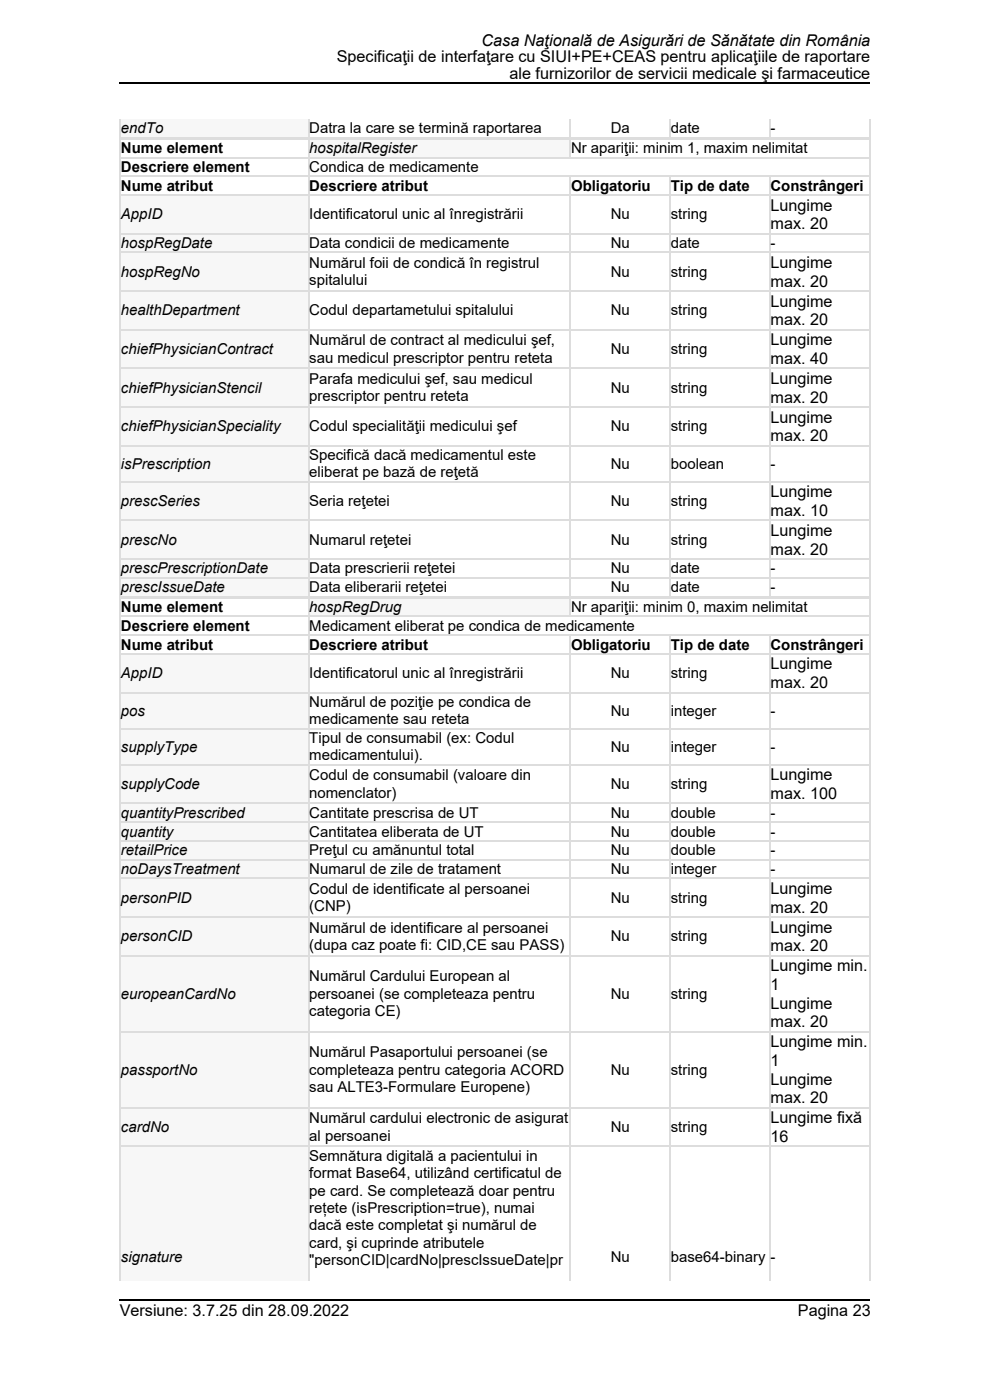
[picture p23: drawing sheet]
<svg xmlns="http://www.w3.org/2000/svg" width="210mm" height="297mm" viewBox="0 0 210 297" stroke-linecap="round" stroke-linejoin="round" font-family="sans-serif">
<defs><g id="words">
<g font-size="3.4">
<text x="102.2" y="9.8">Casa Naţională de Asigurări de Sănătate din România</text>
<text x="71.4" y="13.2">Specificaţii de interfaţare cu SIUI+PE+CEAS pentru aplicaţiile de raportare</text>
<text x="108.1" y="16.7">ale furnizorilor de servicii medicale şi farmaceutice</text>
<text x="163.4" y="44.7">Lungime</text>
<text x="163.4" y="48.7">max. 20</text>
<text x="163.4" y="56.9">Lungime</text>
<text x="163.4" y="60.8">max. 20</text>
<text x="163.4" y="65.1">Lungime</text>
<text x="163.4" y="69">max. 20</text>
<text x="163.4" y="73.3">Lungime</text>
<text x="163.4" y="77.2">max. 40</text>
<text x="163.4" y="81.5">Lungime</text>
<text x="163.4" y="85.4">max. 20</text>
<text x="163.4" y="89.7">Lungime</text>
<text x="163.4" y="93.6">max. 20</text>
<text x="163.4" y="105.5">Lungime</text>
<text x="163.4" y="109.5">max. 10</text>
<text x="163.4" y="113.7">Lungime</text>
<text x="163.4" y="117.7">max. 20</text>
<text x="163.4" y="142">Lungime</text>
<text x="163.4" y="146">max. 20</text>
<text x="163.4" y="165.6">Lungime</text>
<text x="163.4" y="169.5">max. 100</text>
<text x="163.4" y="189.6">Lungime</text>
<text x="163.4" y="193.6">max. 20</text>
<text x="163.4" y="197.8">Lungime</text>
<text x="163.4" y="201.8">max. 20</text>
<text x="163.4" y="206">Lungime min.</text>
<text x="163.4" y="210">1</text>
<text x="163.4" y="214">Lungime</text>
<text x="163.4" y="217.9">max. 20</text>
<text x="163.4" y="222.2">Lungime min.</text>
<text x="163.4" y="226.1">1</text>
<text x="163.4" y="230.1">Lungime</text>
<text x="163.4" y="234.1">max. 20</text>
<text x="163.4" y="238.3">Lungime fixă</text>
<text x="163.4" y="242.3">16</text>
<text x="25.4" y="279.3">Versiune: 3.7.25 din 28.09.2022</text>
<text x="169.3" y="279.3">Pagina 23</text>
</g>
<g font-size="3.2">
<text x="25.7" y="28.3">endTo</text>
<text x="65.6" y="28.3">Datra la care se termină raportarea</text>
<text x="129.5" y="28.3">Da</text>
<text x="142.3" y="28.3">date</text>
<text x="163.4" y="28.3">-</text>
<text x="25.7" y="32.5">Nume element</text>
<text x="65.6" y="32.5">hospitalRegister</text>
<text x="121.1" y="32.5">Nr apariţii: minim 1, maxim nelimitat</text>
<text x="25.7" y="36.5">Descriere element</text>
<text x="25.7" y="40.5">Nume atribut</text>
<text x="65.6" y="36.5">Condica de medicamente</text>
<text x="65.6" y="40.5">Descriere atribut</text>
<text x="121.1" y="40.5">Obligatoriu</text>
<text x="142.3" y="40.5">Tip de date</text>
<text x="163.4" y="40.5">Constrângeri</text>
<text x="25.7" y="46.5">AppID</text>
<text x="65.6" y="46.5">I</text>
<text x="66.5" y="46.5">dentificatorul unic al înregistrării</text>
<text x="129.5" y="46.5">Nu</text>
<text x="142.3" y="46.5">string</text>
<text x="25.7" y="52.6">hospRegDate</text>
<text x="65.6" y="52.6">Data condicii de medicamente</text>
<text x="129.5" y="52.6">Nu</text>
<text x="142.3" y="52.6">date</text>
<text x="163.4" y="52.6">-</text>
<text x="25.7" y="58.7">hospRegNo</text>
<text x="65.6" y="56.9">Numărul foii de condică în registrul</text>
<text x="129.5" y="58.7">Nu</text>
<text x="142.3" y="58.7">string</text>
<text x="65.6" y="60.6">spitalului</text>
<text x="25.7" y="66.9">healthDepartment</text>
<text x="65.6" y="66.9">Codul departametului spitalului</text>
<text x="129.5" y="66.9">Nu</text>
<text x="142.3" y="66.9">string</text>
<text x="25.7" y="75.1">chiefPhysicianContract</text>
<text x="65.6" y="73.3">Numărul de contract al medicului şef,</text>
<text x="65.6" y="77">sau medicul prescriptor pentru reteta</text>
<text x="129.5" y="75.1">Nu</text>
<text x="142.3" y="75.1">string</text>
<text x="25.7" y="83.3">chiefPhysicianStencil</text>
<text x="65.6" y="81.5">Parafa medicului şef, sau medicul</text>
<text x="129.5" y="83.3">Nu</text>
<text x="142.3" y="83.3">string</text>
<text x="65.6" y="85.2">prescriptor pentru reteta</text>
<text x="25.7" y="91.5">chiefPhysicianSpeciality</text>
<text x="65.6" y="91.5">Codul specialităţii medicului şef</text>
<text x="129.5" y="91.5">Nu</text>
<text x="142.3" y="91.5">string</text>
<text x="25.7" y="99.4">i</text>
<text x="26.4" y="99.4">sPrescription</text>
<text x="65.6" y="97.6">Specifică dacă medicamentul este</text>
<text x="65.6" y="101.3">eliberat pe bază de reţetă</text>
<text x="129.5" y="99.4">Nu</text>
<text x="142.3" y="99.4">boolean</text>
<text x="163.4" y="99.4">-</text>
<text x="25.7" y="107.4">prescSeries</text>
<text x="65.6" y="107.4">Seria reţetei</text>
<text x="129.5" y="107.4">Nu</text>
<text x="142.3" y="107.4">string</text>
<text x="25.7" y="115.6">prescNo</text>
<text x="65.6" y="115.6">Numarul reţetei</text>
<text x="129.5" y="115.6">Nu</text>
<text x="142.3" y="115.6">string</text>
<text x="25.7" y="121.7">prescPrescriptionDate</text>
<text x="25.7" y="125.6">prescIssueDate</text>
<text x="65.6" y="121.7">Data prescrierii reţetei</text>
<text x="65.6" y="125.6">Data eliberarii reţetei</text>
<text x="129.5" y="121.7">Nu</text>
<text x="129.5" y="125.6">Nu</text>
<text x="142.3" y="121.7">date</text>
<text x="142.3" y="125.6">date</text>
<text x="163.4" y="121.7">-</text>
<text x="163.4" y="125.6">-</text>
<text x="25.7" y="129.9">Nume element</text>
<text x="65.6" y="129.9">hospRegDrug</text>
<text x="121.1" y="129.9">Nr apariţii: minim 0, maxim nelimitat</text>
<text x="25.7" y="133.8">Descriere element</text>
<text x="25.7" y="137.8">Nume atribut</text>
<text x="65.6" y="133.8">Medicament eliberat pe condica de medicamente</text>
<text x="65.6" y="137.8">Descriere atribut</text>
<text x="121.1" y="137.8">Obligatoriu</text>
<text x="142.3" y="137.8">Tip de date</text>
<text x="163.4" y="137.8">Constrângeri</text>
<text x="25.7" y="143.9">AppID</text>
<text x="65.6" y="143.9">I</text>
<text x="66.5" y="143.9">dentificatorul unic al înregistrării</text>
<text x="129.5" y="143.9">Nu</text>
<text x="142.3" y="143.9">string</text>
<text x="65.6" y="150">Numărul de poziţie pe condica de</text>
<text x="25.7" y="151.8">pos</text>
<text x="65.6" y="153.7">medicamente sau reteta</text>
<text x="129.5" y="151.8">Nu</text>
<text x="142.3" y="151.8">i</text>
<text x="143" y="151.8">nteger</text>
<text x="163.4" y="151.8">-</text>
<text x="25.7" y="159.5">supplyType</text>
<text x="65.6" y="157.6">Tipul de consumabil (ex: Codul</text>
<text x="65.6" y="161.3">medicamentului).</text>
<text x="129.5" y="159.5">Nu</text>
<text x="142.3" y="159.5">i</text>
<text x="143" y="159.5">nteger</text>
<text x="163.4" y="159.5">-</text>
<text x="25.7" y="167.4">supplyCode</text>
<text x="65.6" y="165.6">Codul de consumabil (valoare din</text>
<text x="129.5" y="167.4">Nu</text>
<text x="142.3" y="167.4">string</text>
<text x="25.7" y="173.5">quantityPrescribed</text>
<text x="65.6" y="169.3">nomenclator)</text>
<text x="65.6" y="173.5">Cantitate prescrisa de UT</text>
<text x="129.5" y="173.5">Nu</text>
<text x="142.3" y="173.5">double</text>
<text x="163.4" y="173.5">-</text>
<text x="25.7" y="177.5">quantity</text>
<text x="65.6" y="177.5">Cantitatea eliberata de UT</text>
<text x="129.5" y="177.5">Nu</text>
<text x="142.3" y="177.5">double</text>
<text x="163.4" y="177.5">-</text>
<text x="25.7" y="181.4">retailPrice</text>
<text x="25.7" y="185.4">noDaysTreatment</text>
<text x="65.6" y="181.4">Preţul cu amănuntul total</text>
<text x="65.6" y="185.4">Numarul de zile de tratament</text>
<text x="129.5" y="181.4">Nu</text>
<text x="129.5" y="185.4">Nu</text>
<text x="142.3" y="181.4">double</text>
<text x="142.3" y="185.4">i</text>
<text x="143" y="185.4">nteger</text>
<text x="163.4" y="181.4">-</text>
<text x="163.4" y="185.4">-</text>
<text x="25.7" y="191.5">personPID</text>
<text x="65.6" y="189.6">Codul de identificate al persoanei</text>
<text x="129.5" y="191.5">Nu</text>
<text x="142.3" y="191.5">string</text>
<text x="65.6" y="193.3">(CNP)</text>
<text x="65.6" y="197.8">Numărul de identificare al persoanei</text>
<text x="25.7" y="199.7">personCID</text>
<text x="65.6" y="201.5">(dupa caz poate fi: CID,CE sau PASS)</text>
<text x="129.5" y="199.7">Nu</text>
<text x="142.3" y="199.7">string</text>
<text x="65.6" y="208.1">Numărul Cardului European al</text>
<text x="25.7" y="211.8">europeanCardNo</text>
<text x="65.6" y="211.8">persoanei (se completeaza pentru</text>
<text x="65.6" y="215.5">categoria CE)</text>
<text x="129.5" y="211.8">Nu</text>
<text x="142.3" y="211.8">string</text>
<text x="25.7" y="228">passportNo</text>
<text x="65.6" y="224.3">Numărul Pasaportului persoanei (se</text>
<text x="65.6" y="228">completeaza pentru categoria ACORD</text>
<text x="129.5" y="228">Nu</text>
<text x="142.3" y="228">string</text>
<text x="65.6" y="231.7">sau ALTE3-Formulare Europene)</text>
<text x="65.6" y="238.3">Numărul cardului electronic de asigurat</text>
<text x="25.7" y="240.1">cardNo</text>
<text x="65.6" y="242">al persoanei</text>
<text x="129.5" y="240.1">Nu</text>
<text x="142.3" y="240.1">string</text>
<text x="65.6" y="246.2">Semnătura digitală a pacientului in</text>
<text x="65.6" y="249.9">format Base64, utilizând certificatul de</text>
<text x="65.6" y="253.6">pe card. Se completează doar pentru</text>
<text x="65.6" y="257.3">rețete (isPrescription=true), numai</text>
<text x="65.6" y="261">dacă este completat şi numărul de</text>
<text x="25.7" y="267.6">signature</text>
<text x="65.6" y="264.7">card, şi cuprinde atributele</text>
<text x="65.6" y="268.4">&quot;personCID|cardNo|prescIssueDate|pr</text>
<text x="129.5" y="267.6">Nu</text>
<text x="142.3" y="267.6">base64-binary</text>
<text x="163.4" y="267.6">-</text>
</g>
</g></defs>
<path d="M25.4 25.3h39.9v3.8h-39.9z" fill="#f7f7f7"/>
<g fill="#fff">
<path d="M65.3 25.3h55.6v3.8h-55.6z"/>
<path d="M120.9 25.3h21.1v3.8h-21.1z"/>
<path d="M142 25.3h21.2v3.8h-21.2z"/>
<path d="M163.2 25.3h21.1v3.8h-21.1z"/>
</g>
<path d="M25.4 29.2h159.2M25.5 25.3v4.1M65.5 25.3v4.1M121 25.3v4.1M142.2 25.3v4.1M163.3 25.3v4.1M184.5 25.3v4.1" fill="none" stroke="#ddd" stroke-width=".26"/>
<g fill="#fff">
<path d="M25.4 29.4h39.9v3.9h-39.9z"/>
<path d="M65.3 29.4h55.6v3.9h-55.6z"/>
</g>
<path d="M65.3 29.4h55.6v3.9h-55.6z" fill="#f7f7f7"/>
<g fill="#fff">
<path d="M120.9 29.4h63.4v3.9h-63.4z"/>
<path d="M25.4 33.3h39.9v4h-39.9z"/>
<path d="M65.3 33.3h119v4h-119z"/>
<path d="M25.4 37.3h39.9v4h-39.9z"/>
<path d="M65.3 37.3h55.6v4h-55.6z"/>
<path d="M120.9 37.3h21.1v4h-21.1z"/>
<path d="M142 37.3h21.2v4h-21.2z"/>
<path d="M163.2 37.3h21.1v4h-21.1z"/>
<path d="M25.4 41.3h39.9v8.2h-39.9z"/>
</g>
<path d="M25.4 41.3h39.9v8.2h-39.9z" fill="#f7f7f7"/>
<g fill="#fff">
<path d="M65.3 41.3h55.6v8.2h-55.6z"/>
<path d="M120.9 41.3h21.1v8.2h-21.1z"/>
<path d="M142 41.3h21.2v8.2h-21.2z"/>
<path d="M163.2 41.3h21.1v8.2h-21.1z"/>
<path d="M25.4 49.5h39.9v3.9h-39.9z"/>
</g>
<path d="M25.4 49.5h39.9v3.9h-39.9z" fill="#f7f7f7"/>
<g fill="#fff">
<path d="M65.3 49.5h55.6v3.9h-55.6z"/>
<path d="M120.9 49.5h21.1v3.9h-21.1z"/>
<path d="M142 49.5h21.2v3.9h-21.2z"/>
<path d="M163.2 49.5h21.1v3.9h-21.1z"/>
<path d="M25.4 53.4h39.9v8.2h-39.9z"/>
</g>
<path d="M25.4 53.4h39.9v8.2h-39.9z" fill="#f7f7f7"/>
<g fill="#fff">
<path d="M65.3 53.4h55.6v8.2h-55.6z"/>
<path d="M120.9 53.4h21.1v8.2h-21.1z"/>
<path d="M142 53.4h21.2v8.2h-21.2z"/>
<path d="M163.2 53.4h21.1v8.2h-21.1z"/>
<path d="M25.4 61.6h39.9v8.2h-39.9z"/>
</g>
<path d="M25.4 61.6h39.9v8.2h-39.9z" fill="#f7f7f7"/>
<g fill="#fff">
<path d="M65.3 61.6h55.6v8.2h-55.6z"/>
<path d="M120.9 61.6h21.1v8.2h-21.1z"/>
<path d="M142 61.6h21.2v8.2h-21.2z"/>
<path d="M163.2 61.6h21.1v8.2h-21.1z"/>
<path d="M25.4 69.8h39.9v8.2h-39.9z"/>
</g>
<path d="M25.4 69.8h39.9v8.2h-39.9z" fill="#f7f7f7"/>
<g fill="#fff">
<path d="M65.3 69.8h55.6v8.2h-55.6z"/>
<path d="M120.9 69.8h21.1v8.2h-21.1z"/>
<path d="M142 69.8h21.2v8.2h-21.2z"/>
<path d="M163.2 69.8h21.1v8.2h-21.1z"/>
<path d="M25.4 78h39.9v8.2h-39.9z"/>
</g>
<path d="M25.4 78h39.9v8.2h-39.9z" fill="#f7f7f7"/>
<g fill="#fff">
<path d="M65.3 78h55.6v8.2h-55.6z"/>
<path d="M120.9 78h21.1v8.2h-21.1z"/>
<path d="M142 78h21.2v8.2h-21.2z"/>
<path d="M163.2 78h21.1v8.2h-21.1z"/>
<path d="M25.4 86.2h39.9v8.2h-39.9z"/>
</g>
<path d="M25.4 86.2h39.9v8.2h-39.9z" fill="#f7f7f7"/>
<g fill="#fff">
<path d="M65.3 86.2h55.6v8.2h-55.6z"/>
<path d="M120.9 86.2h21.1v8.2h-21.1z"/>
<path d="M142 86.2h21.2v8.2h-21.2z"/>
<path d="M163.2 86.2h21.1v8.2h-21.1z"/>
<path d="M25.4 94.4h39.9v7.7h-39.9z"/>
</g>
<path d="M25.4 94.4h39.9v7.7h-39.9z" fill="#f7f7f7"/>
<g fill="#fff">
<path d="M65.3 94.4h55.6v7.7h-55.6z"/>
<path d="M120.9 94.4h21.1v7.7h-21.1z"/>
<path d="M142 94.4h21.2v7.7h-21.2z"/>
<path d="M163.2 94.4h21.1v7.7h-21.1z"/>
<path d="M25.4 102.1h39.9v8.2h-39.9z"/>
</g>
<path d="M25.4 102.1h39.9v8.2h-39.9z" fill="#f7f7f7"/>
<g fill="#fff">
<path d="M65.3 102.1h55.6v8.2h-55.6z"/>
<path d="M120.9 102.1h21.1v8.2h-21.1z"/>
<path d="M142 102.1h21.2v8.2h-21.2z"/>
<path d="M163.2 102.1h21.1v8.2h-21.1z"/>
<path d="M25.4 110.3h39.9v8.2h-39.9z"/>
</g>
<path d="M25.4 110.3h39.9v8.2h-39.9z" fill="#f7f7f7"/>
<g fill="#fff">
<path d="M65.3 110.3h55.6v8.2h-55.6z"/>
<path d="M120.9 110.3h21.1v8.2h-21.1z"/>
<path d="M142 110.3h21.2v8.2h-21.2z"/>
<path d="M163.2 110.3h21.1v8.2h-21.1z"/>
<path d="M25.4 118.5h39.9v3.9h-39.9z"/>
</g>
<path d="M25.4 118.5h39.9v3.9h-39.9z" fill="#f7f7f7"/>
<g fill="#fff">
<path d="M65.3 118.5h55.6v3.9h-55.6z"/>
<path d="M120.9 118.5h21.1v3.9h-21.1z"/>
<path d="M142 118.5h21.2v3.9h-21.2z"/>
<path d="M163.2 118.5h21.1v3.9h-21.1z"/>
<path d="M25.4 122.4h39.9v4h-39.9z"/>
</g>
<path d="M25.4 122.4h39.9v4h-39.9z" fill="#f7f7f7"/>
<g fill="#fff">
<path d="M65.3 122.4h55.6v4h-55.6z"/>
<path d="M120.9 122.4h21.1v4h-21.1z"/>
<path d="M142 122.4h21.2v4h-21.2z"/>
<path d="M163.2 122.4h21.1v4h-21.1z"/>
</g>
<g fill="none" stroke="#ddd" stroke-width=".26">
<path d="M25.4 37.4h159.2M25.4 33.5h159.2M25.4 29.5h159.2M25.5 29.4v97.3M65.5 29.4v97.3M121 29.4v4.2M121 37.3v89.4M142.2 37.3v89.4M163.3 37.3v89.4M184.5 29.4v97.3M25.4 53.6h159.2M25.4 49.6h159.2"/>
<path d="M25.4 41.4h159.2M25.4 78.2h159.2M25.4 70h159.2M25.4 61.8h159.2M25.4 94.5h159.2M25.4 86.3h159.2M25.4 118.6h159.2M25.4 110.4h159.2M25.4 102.2h159.2M25.4 122.6h159.2M25.4 126.5h159.2"/>
</g>
<g fill="#fff">
<path d="M25.4 126.7h39.9v3.9h-39.9z"/>
<path d="M65.3 126.7h55.6v3.9h-55.6z"/>
</g>
<path d="M65.3 126.7h55.6v3.9h-55.6z" fill="#f7f7f7"/>
<g fill="#fff">
<path d="M120.9 126.7h63.4v3.9h-63.4z"/>
<path d="M25.4 130.6h39.9v4h-39.9z"/>
<path d="M65.3 130.6h119v4h-119z"/>
<path d="M25.4 134.6h39.9v4h-39.9z"/>
<path d="M65.3 134.6h55.6v4h-55.6z"/>
<path d="M120.9 134.6h21.1v4h-21.1z"/>
<path d="M142 134.6h21.2v4h-21.2z"/>
<path d="M163.2 134.6h21.1v4h-21.1z"/>
<path d="M25.4 138.6h39.9v8.2h-39.9z"/>
</g>
<path d="M25.4 138.6h39.9v8.2h-39.9z" fill="#f7f7f7"/>
<g fill="#fff">
<path d="M65.3 138.6h55.6v8.2h-55.6z"/>
<path d="M120.9 138.6h21.1v8.2h-21.1z"/>
<path d="M142 138.6h21.2v8.2h-21.2z"/>
<path d="M163.2 138.6h21.1v8.2h-21.1z"/>
<path d="M25.4 146.8h39.9v7.7h-39.9z"/>
</g>
<path d="M25.4 146.8h39.9v7.7h-39.9z" fill="#f7f7f7"/>
<g fill="#fff">
<path d="M65.3 146.8h55.6v7.7h-55.6z"/>
<path d="M120.9 146.8h21.1v7.7h-21.1z"/>
<path d="M142 146.8h21.2v7.7h-21.2z"/>
<path d="M163.2 146.8h21.1v7.7h-21.1z"/>
<path d="M25.4 154.5h39.9v7.6h-39.9z"/>
</g>
<path d="M25.4 154.5h39.9v7.6h-39.9z" fill="#f7f7f7"/>
<g fill="#fff">
<path d="M65.3 154.5h55.6v7.6h-55.6z"/>
<path d="M120.9 154.5h21.1v7.6h-21.1z"/>
<path d="M142 154.5h21.2v7.6h-21.2z"/>
<path d="M163.2 154.5h21.1v7.6h-21.1z"/>
<path d="M25.4 162.1h39.9v8.2h-39.9z"/>
</g>
<path d="M25.4 162.1h39.9v8.2h-39.9z" fill="#f7f7f7"/>
<g fill="#fff">
<path d="M65.3 162.1h55.6v8.2h-55.6z"/>
<path d="M120.9 162.1h21.1v8.2h-21.1z"/>
<path d="M142 162.1h21.2v8.2h-21.2z"/>
<path d="M163.2 162.1h21.1v8.2h-21.1z"/>
<path d="M25.4 170.3h39.9v4h-39.9z"/>
</g>
<path d="M25.4 170.3h39.9v4h-39.9z" fill="#f7f7f7"/>
<g fill="#fff">
<path d="M65.3 170.3h55.6v4h-55.6z"/>
<path d="M120.9 170.3h21.1v4h-21.1z"/>
<path d="M142 170.3h21.2v4h-21.2z"/>
<path d="M163.2 170.3h21.1v4h-21.1z"/>
<path d="M25.4 174.3h39.9v4h-39.9z"/>
</g>
<path d="M25.4 174.3h39.9v4h-39.9z" fill="#f7f7f7"/>
<g fill="#fff">
<path d="M65.3 174.3h55.6v4h-55.6z"/>
<path d="M120.9 174.3h21.1v4h-21.1z"/>
<path d="M142 174.3h21.2v4h-21.2z"/>
<path d="M163.2 174.3h21.1v4h-21.1z"/>
<path d="M25.4 178.3h39.9v3.9h-39.9z"/>
</g>
<path d="M25.4 178.3h39.9v3.9h-39.9z" fill="#f7f7f7"/>
<g fill="#fff">
<path d="M65.3 178.3h55.6v3.9h-55.6z"/>
<path d="M120.9 178.3h21.1v3.9h-21.1z"/>
<path d="M142 178.3h21.2v3.9h-21.2z"/>
<path d="M163.2 178.3h21.1v3.9h-21.1z"/>
<path d="M25.4 182.2h39.9v4h-39.9z"/>
</g>
<path d="M25.4 182.2h39.9v4h-39.9z" fill="#f7f7f7"/>
<g fill="#fff">
<path d="M65.3 182.2h55.6v4h-55.6z"/>
<path d="M120.9 182.2h21.1v4h-21.1z"/>
<path d="M142 182.2h21.2v4h-21.2z"/>
<path d="M163.2 182.2h21.1v4h-21.1z"/>
<path d="M25.4 186.2h39.9v8.2h-39.9z"/>
</g>
<path d="M25.4 186.2h39.9v8.2h-39.9z" fill="#f7f7f7"/>
<g fill="#fff">
<path d="M65.3 186.2h55.6v8.2h-55.6z"/>
<path d="M120.9 186.2h21.1v8.2h-21.1z"/>
<path d="M142 186.2h21.2v8.2h-21.2z"/>
<path d="M163.2 186.2h21.1v8.2h-21.1z"/>
<path d="M25.4 194.4h39.9v8.2h-39.9z"/>
</g>
<path d="M25.4 194.4h39.9v8.2h-39.9z" fill="#f7f7f7"/>
<g fill="#fff">
<path d="M65.3 194.4h55.6v8.2h-55.6z"/>
<path d="M120.9 194.4h21.1v8.2h-21.1z"/>
<path d="M142 194.4h21.2v8.2h-21.2z"/>
<path d="M163.2 194.4h21.1v8.2h-21.1z"/>
<path d="M25.4 202.6h39.9v16.1h-39.9z"/>
</g>
<path d="M25.4 202.6h39.9v16.1h-39.9z" fill="#f7f7f7"/>
<g fill="#fff">
<path d="M65.3 202.6h55.6v16.1h-55.6z"/>
<path d="M120.9 202.6h21.1v16.1h-21.1z"/>
<path d="M142 202.6h21.2v16.1h-21.2z"/>
<path d="M163.2 202.6h21.1v16.1h-21.1z"/>
<path d="M25.4 218.7h39.9v16.1h-39.9z"/>
</g>
<path d="M25.4 218.7h39.9v16.1h-39.9z" fill="#f7f7f7"/>
<g fill="#fff">
<path d="M65.3 218.7h55.6v16.1h-55.6z"/>
<path d="M120.9 218.7h21.1v16.1h-21.1z"/>
<path d="M142 218.7h21.2v16.1h-21.2z"/>
<path d="M163.2 218.7h21.1v16.1h-21.1z"/>
<path d="M25.4 234.8h39.9v8.2h-39.9z"/>
</g>
<path d="M25.4 234.8h39.9v8.2h-39.9z" fill="#f7f7f7"/>
<g fill="#fff">
<path d="M65.3 234.8h55.6v8.2h-55.6z"/>
<path d="M120.9 234.8h21.1v8.2h-21.1z"/>
<path d="M142 234.8h21.2v8.2h-21.2z"/>
<path d="M163.2 234.8h21.1v8.2h-21.1z"/>
<path d="M25.4 243h39.9v28.7h-39.9z"/>
</g>
<path d="M25.4 243h39.9v28.7h-39.9z" fill="#f7f7f7"/>
<g fill="#fff">
<path d="M65.3 243h55.6v28.7h-55.6z"/>
<path d="M120.9 243h21.1v28.7h-21.1z"/>
<path d="M142 243h21.2v28.7h-21.2z"/>
<path d="M163.2 243h21.1v28.7h-21.1z"/>
</g>
<g fill="none" stroke="#ddd" stroke-width=".26">
<path d="M25.4 138.7h159.2M25.4 134.7h159.2M25.4 130.8h159.2M25.4 126.8h159.2M25.5 126.7v145M65.5 126.7v145M121 126.7v4.2M121 134.6v137.1M142.2 134.6v137.1M163.3 134.6v137.1M184.5 126.7v145M25.4 154.6h159.2"/>
<path d="M25.4 146.9h159.2M25.4 178.4h159.2M25.4 174.4h159.2M25.4 170.5h159.2M25.4 162.3h159.2M25.4 194.5h159.2M25.4 186.3h159.2M25.4 182.4h159.2M25.4 218.8h159.2M25.4 202.7h159.2M25.4 235h159.2M25.4 243.2h159.2"/>
</g>
<path d="M25.4 17.6h159.2M25.4 275.7h159.2" fill="none" stroke="#000" stroke-width=".26"/>
<use href="#words"/>
</svg>
